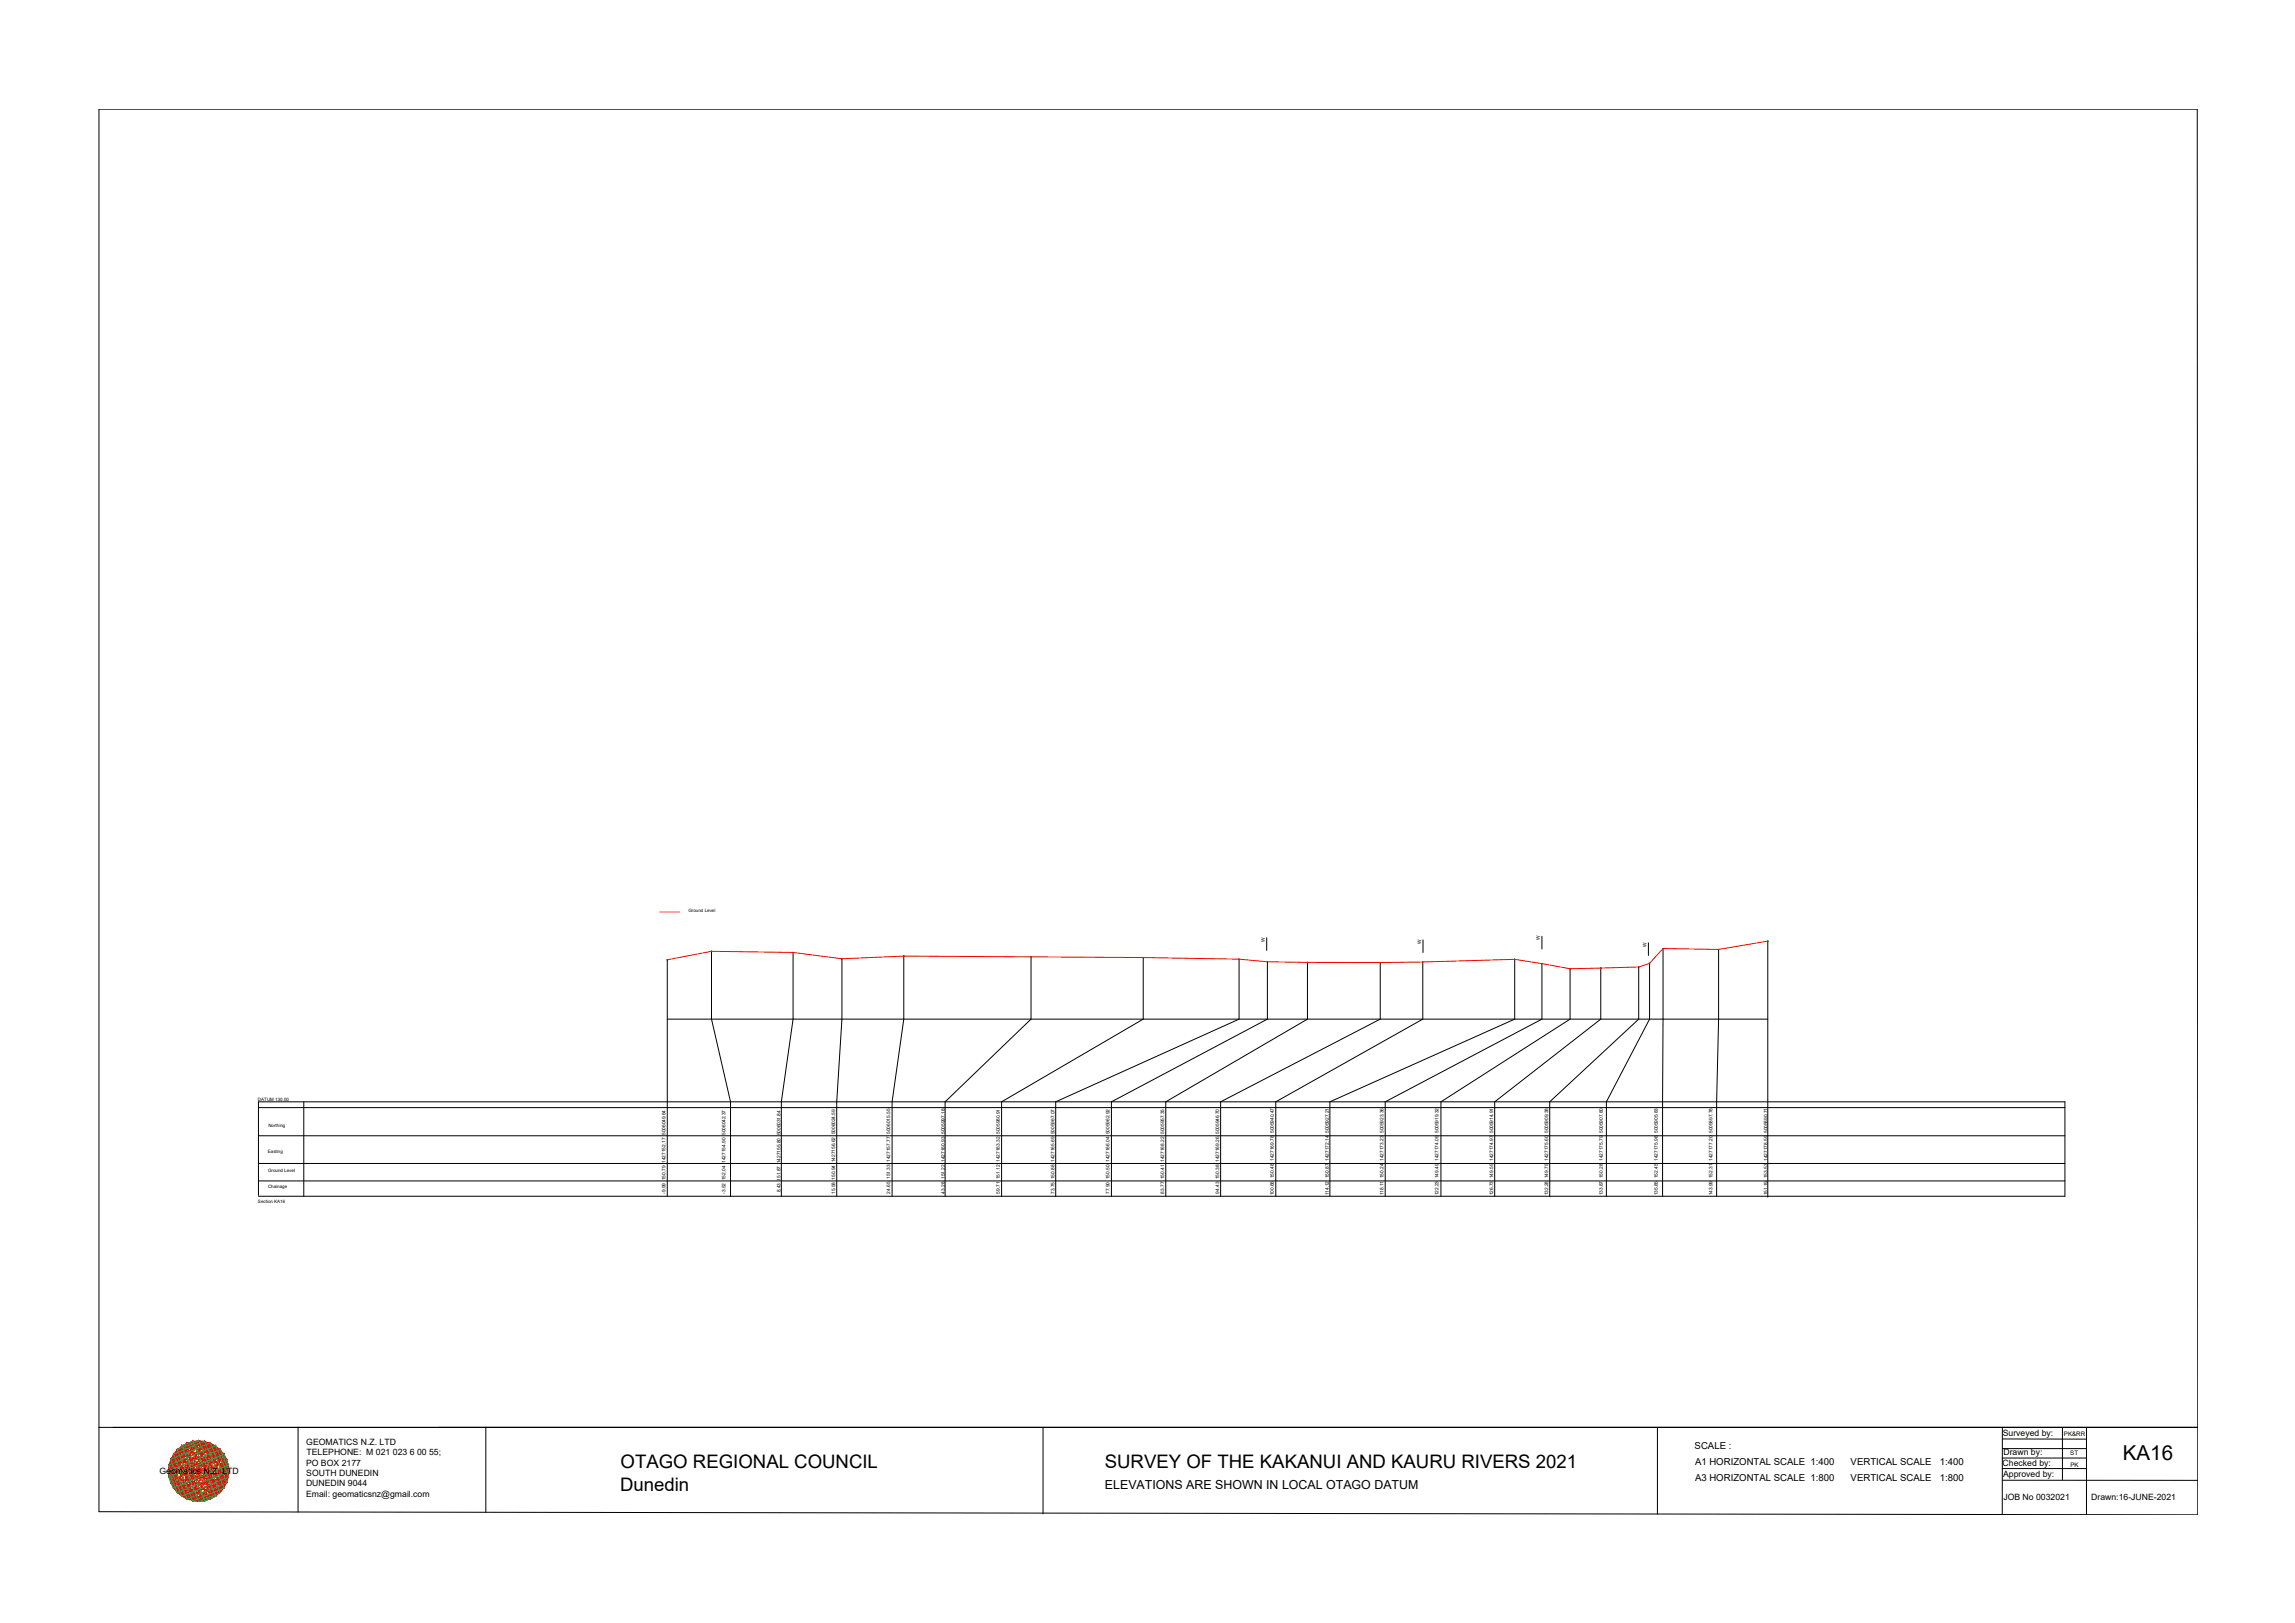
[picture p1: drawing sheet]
<svg xmlns="http://www.w3.org/2000/svg" width="420mm" height="297mm" viewBox="0 0 420 297" stroke-linecap="round" stroke-linejoin="round" font-family="sans-serif">
<defs><g id="words">
<text font-size="3.8" x="388.6" y="267.2">KA16</text>
<g font-size="3.4">
<text x="113.6" y="268.8">OTAGO REGIONAL COUNCIL</text>
<text x="202.3" y="268.7">SURVEY OF THE KAKANUI AND KAURU RIVERS 2021</text>
<text x="113.5" y="272.8">Dunedin</text>
</g>
<text font-size="2.3" x="202.3" y="272.6">ELEVATIONS ARE SHOWN IN LOCAL OTAGO DATUM</text>
<g font-size="1.8">
<text x="310.3" y="265.2">SCALE :</text>
<text x="310.3" y="268.1">A1 HORIZONTAL SCALE 1:400</text>
<text x="338.8" y="268.1">VERTICAL SCALE</text>
<text x="355.1" y="268.1">1:400</text>
<text x="310.3" y="271">A3 HORIZONTAL SCALE 1:800</text>
<text x="338.8" y="271">VERTICAL SCALE</text>
<text x="355.1" y="271">1:800</text>
</g>
<g font-size="1.6">
<text x="366.6" y="262.8">Surveyed by:</text>
<text x="29.2" y="269.7">Geomatics N.Z. LTD</text>
<text x="56" y="268.2">PO BOX 2177</text>
<text x="56.1" y="264.4">GEOMATICS N.Z. LTD</text>
<text x="56.1" y="266.3">TELEPHONE: M 021 023 6 00 55;</text>
<text x="366.6" y="268.3">Checked by:</text>
<text x="366.8" y="266.4">Drawn by:</text>
<text x="56" y="272">DUNEDIN 9044</text>
<text x="56" y="273.9">Email: geomaticsnz@gmail.com</text>
<text x="56.1" y="270.1">SOUTH DUNEDIN</text>
<text x="366.7" y="270.4">Approved by:</text>
<text x="366.8" y="274.4">JOB No 0032021</text>
<text x="382.9" y="274.5">Drawn:16-JUNE-2021</text>
</g>
<g font-size="1.1">
<text x="377.8" y="262.9">PK&amp;RR</text>
<text x="379" y="266.3">ST</text>
<text x="379" y="268.4">PK</text>
</g>
<g font-size=".9">
<text x="231.5" y="172.3" transform="rotate(-90 231.5 172.3)">W</text>
<text x="260.2" y="172.7" transform="rotate(-90 260.2 172.7)">W</text>
<text x="281.9" y="172.1" transform="rotate(-90 281.9 172.1)">W</text>
<text x="301.4" y="173.2" transform="rotate(-90 301.4 173.2)">W</text>
<text x="121.9" y="218.5" transform="rotate(-90 121.9 218.5)">-9.99 150.79 1427152.17 5006049.64</text>
<text x="132.8" y="218.5" transform="rotate(-90 132.8 218.5)">-3.52 152.04 1427154.90 5006042.37</text>
<text x="142.9" y="218.2" transform="rotate(-90 142.9 218.2)">8.43 151.87 1427155.80 5006031.84</text>
<text x="152.9" y="218.5" transform="rotate(-90 152.9 218.5)">15.58 150.94 1427156.62 5006024.59</text>
<text x="163" y="218.5" transform="rotate(-90 163 218.5)">24.65 151.33 1427157.77 5006015.55</text>
<text x="173" y="218.5" transform="rotate(-90 173 218.5)">43.28 151.22 1427160.93 5005997.18</text>
<text x="183" y="218.5" transform="rotate(-90 183 218.5)">59.71 151.12 1427163.32 5005980.91</text>
<text x="193.1" y="218.5" transform="rotate(-90 193.1 218.5)">73.75 150.88 1427165.69 5005967.07</text>
<text x="203.1" y="218.5" transform="rotate(-90 203.1 218.5)">77.90 150.50 1427166.04 5005962.92</text>
<text x="213.1" y="218.5" transform="rotate(-90 213.1 218.5)">83.77 150.41 1427168.22 5005957.35</text>
<text x="223.2" y="218.5" transform="rotate(-90 223.2 218.5)">94.43 150.38 1427169.26 5005946.70</text>
<text x="233.2" y="218.8" transform="rotate(-90 233.2 218.8)">100.66 150.48 1427169.78 5005940.47</text>
<text x="243.3" y="218.8" transform="rotate(-90 243.3 218.8)">114.12 150.87 1427172.14 5005927.21</text>
<text x="253.3" y="218.8" transform="rotate(-90 253.3 218.8)">118.11 150.24 1427173.23 5005923.36</text>
<text x="263.3" y="218.8" transform="rotate(-90 263.3 218.8)">122.23 149.49 1427174.09 5005919.32</text>
<text x="273.4" y="218.8" transform="rotate(-90 273.4 218.8)">126.73 149.59 1427174.97 5005914.91</text>
<text x="283.4" y="218.8" transform="rotate(-90 283.4 218.8)">132.28 149.75 1427175.60 5005909.38</text>
<text x="293.4" y="218.8" transform="rotate(-90 293.4 218.8)">133.87 150.28 1427175.79 5005907.80</text>
<text x="303.5" y="218.8" transform="rotate(-90 303.5 218.8)">135.85 152.45 1427175.98 5005905.83</text>
<text x="313.5" y="218.8" transform="rotate(-90 313.5 218.8)">143.99 152.31 1427177.20 5005897.78</text>
<text x="323.6" y="218.8" transform="rotate(-90 323.6 218.8)">151.19 153.53 1427178.59 5005890.71</text>
</g>
<g font-size=".8">
<text x="126" y="166.9">Ground Level</text>
<text x="47.2" y="201.5">DATUM 130.00</text>
<text x="49.1" y="206.2">Northing</text>
<text x="49" y="211">Easting</text>
<text x="49.1" y="214.5">Ground Level</text>
<text x="47.2" y="220.1">Section KA16</text>
<text x="49.1" y="217.4">Chainage</text>
</g>
</g></defs>
<!-- layer: 0 -->
<g fill="none" stroke="#000" stroke-width=".18">
<path d="M18.1 20h384.2l.1 257.2-384.3-.5zM122.2 175.7v43.2M122.2 175.7h.1M130.3 174.1v12.4l3.4 15.2v17.2M130.3 174.1h-.1M145.2 174.3h.1M145.2 174.3v12.2l-2.2 15.2v17.2M154.1 175.5v11l-.9 15.2v17.2M154.1 175.5h.1M165.4 175h.1M165.5 175v11.5l-2.2 15.2v17.2M165.5 175h-.1"/>
<path d="M188.7 175.1h.1M188.8 175.1v11.4l-15.8 15.2v17.2M188.8 175.1h-.1M209.3 175.2v11.3l-25.9 15.2v17.2M209.3 175.2v.1M226.9 175.5l-.1 .1M226.9 175.6l-.1 10.9-33.5 15.2v17.2M231.9 171.6v2.3M232 176v10.5l-28.5 15.2v17.2M232 176h.1M239.3 176.1h.1M239.4 176.1v10.4l-26 15.2v17.2"/>
<path d="M239.4 176.1h-.1M252.7 176.2v10.3l-29.2 15.2v17.2M252.7 176.2h.1M260.5 176.1v10.4l-26.9 15.2v17.2M260.5 176v.1M260.5 172v2.3M277.3 175.6v10.9l-33.8 15.2v17.2M277.3 175.6h.1M282.3 176.3v.1M282.3 171.4v2.3M282.3 176.4v10.1l-28.7 15.2v17.2M287.4 177.3h.1"/>
<path d="M287.5 177.3l-.1 9.2-23.6 15.2v17.2M293.1 177.2v9.3l-19.5 15.2v17.2M293.1 177.2h-.1M300 177v9.5l-16.3 15.2v17.2M300 177h.1M301.8 172.6v2.3M302 176.3h.1M302 176.3v10.2l-7.9 15.2v17.2M304.4 173.6h.1M304.5 173.6l-.1 45.3M304.5 173.6h-.1M314.6 173.8h.1"/>
<path d="M314.7 173.8l-.1 12.7-.3 15.2v17.2M323.6 172.2l.1 .1M323.6 172.2v46.9M323.7 172.2l-.1 .1M122.2 186.5h201.4M47.3 218.8v-17.1h330.7v17.2h-330.7M47.3 216.1h330.7M47.3 212.9h330.7M47.3 207.9h330.7M47.3 202.7h330.7M55.6 201.7v17.2M18.1 261.2h384.3"/>
<path d="M54.6 261.2v15.5M88.9 261.2v15.6M191 261.2v15.9M303.4 261.2v15.9M366.5 266.8h15.5M366.6 268.8h15.4M366.6 270.9h35.8M366.6 263.4h15.4M366.6 261.2v16M366.6 265.1h15.4M377.6 261.2v9.6M382 261.3v15.9"/>
<circle cx="122.2" cy="175.7" r=".02"/>
<circle cx="130.3" cy="174.1" r=".02"/>
<circle cx="145.2" cy="174.3" r=".02"/>
<circle cx="154.1" cy="175.5" r=".02"/>
<circle cx="165.5" cy="175" r=".02"/>
<circle cx="188.7" cy="175.1" r=".02"/>
<circle cx="209.3" cy="175.2" r=".02"/>
<circle cx="226.8" cy="175.5" r=".02"/>
<circle cx="232" cy="176" r=".02"/>
<circle cx="239.4" cy="176.1" r=".02"/>
<circle cx="252.7" cy="176.2" r=".02"/>
<circle cx="260.5" cy="176.1" r=".02"/>
<circle cx="277.3" cy="175.6" r=".02"/>
<circle cx="282.3" cy="176.4" r=".02"/>
<circle cx="287.4" cy="177.3" r=".02"/>
<circle cx="293.1" cy="177.2" r=".02"/>
<circle cx="300" cy="177" r=".02"/>
<circle cx="302" cy="176.3" r=".02"/>
<circle cx="304.5" cy="173.6" r=".02"/>
<circle cx="314.6" cy="173.8" r=".02"/>
<circle cx="323.6" cy="172.2" r=".02"/>
</g>
<!-- layer: geo -->
<g fill="none" stroke="#545454" stroke-width=".18">
<path d="M30.8 269.2h11.2M30.9 268.1h10.9v2.2h-10.9zM31.2 267.1h10.3v4.3h-10.3zM31.2 267.1h.1M31.7 266.1h9.3v6.2h-9.3zM32.4 265.3h7.9v7.9h-7.9v-7.9M33.3 264.6h6.2v9.3h-6.2zM33.3 264.6h.1M34.2 264.1h4.3v10.3h-4.3zM35.3 263.8h2.2v10.9h-2.2zM36.4 263.7v11.1M41 266.1h.1"/>
<path d="M41.8 268.1h.1"/>
</g>
<g fill="none" stroke="#ff0" stroke-width=".18">
<path d="M30.8 269.2l5.6-5.5 5.6 5.5-5.6 5.5-5.5-5.5M31.2 267.1l3-3 7.3 7.3-3 3zM32.4 273.2h.1M32.4 265.3l7.9 7.9M33.3 264.6l7.7 7.7-1.5 1.6-7.8-7.8zM35.3 263.8l6.5 6.5-4.3 4.4-6.6-6.6zM37.5 274.7h.1M37.5 263.8l4.3 4.3-6.5 6.6-4.4-4.4zM38.5 264.1l3 3-7.3 7.3-3-3zM39.5 264.6l1.5 1.5-7.7 7.8-1.6-1.6zM40.3 265.2h.1M40.3 265.3l-7.9 7.9"/>
<path d="M40.4 273.2h.1"/>
</g>
<g fill="none" stroke="#00b85c" stroke-width=".18">
<path d="M30.8 269.2l9.5-3.9 1.7 3.9-9.6 4zM30.9 268.1l8.6-3.5 2.3 5.7-8.5 3.6zM31.2 267.1l10.3 4.3M31.2 267.1l3 7.3M31.7 266.1l3.6 8.6 5.7-2.4-3.5-8.5-5.7 2.3M31.7 272.3l-.8-2 10.1-4.2 .8 2-10 4.2M32.4 265.3l4-1.6 3.9 9.5-3.9 1.6zM33.3 264.6l2-.8 4.2 10.1-2 .8zM34.2 264.1l4.3 10.3M38.5 264.1l-4.3 10.3M38.5 264.1l3 7.3M38.5 264.1l-7.3 3"/>
<path d="M41.5 267.1l-10.3 4.3M41.5 271.4l-7.3 3"/>
</g>
<g fill="none" stroke="#f00" stroke-width=".18">
<path d="M30.8 269.2l.4 2.2M30.8 269.2l10.7 2.2M30.8 269.2l3.4 5.2M30.8 269.2l7.7 5.2M30.8 269.3h.1M30.9 270.3h.1M30.9 268.1h.1M30.9 268.1l10.9 2.2M30.9 268.1l.8 4.2M30.9 268.1l4.4 6.6M30.9 270.3l2.4 3.6M30.9 268.1l8.6 5.8"/>
<path d="M30.9 270.3l6.6 4.4M30.9 270.3l10.1 2M31.2 267.1l-.4 2.1M31.2 267.2h.1M31.2 267.1l1.2 6.1M31.2 267.1l5.2 7.7M31.2 271.4l1.2 1.8M31.2 271.4l5.2 3.4M31.2 267.1l9.1 6.1M31.2 267.1l10.8 2.1M31.2 271.4l9.1 1.8M31.3 271.4h.1"/>
<path d="M31.7 272.3h.1M31.7 266.1h.1M31.7 266.1l9.3 6.2M31.7 266.1l1.6 7.8M31.7 266.1l5.8 8.6M31.7 272.3l3.6 2.4M31.7 272.3l7.8 1.6M31.7 266.1l-.8 4.2M31.8 266.1l10 2M32.4 265.3h.1M32.4 265.3l1.8 9.1M32.4 265.3l6.1 9.1"/>
<path d="M32.4 265.3l9.1 6.1M32.4 273.2l1.8 1.2M32.4 265.3l-1.2 1.8M32.4 265.3l9.1 1.8M32.4 273.2l6.1 1.2M32.4 265.3l-1.2 6.1M32.5 273.2h.1M33.3 264.6l6.2 9.3M33.3 264.6l2 10.1M33.3 264.6h.1M33.3 273.9h.1M33.3 264.6l8.5 5.7"/>
<path d="M33.3 264.6l-2.4 3.5M33.3 264.6l7.7 1.5M33.3 273.9l4.2 .8M33.3 264.6l-1.6 7.7M34.2 264.1h.1M34.2 264.1l2.2 10.7M34.2 264.1l6.1 9.1M34.2 264.1l-1.8 1.2M34.2 264.1l7.8 5.1M34.2 264.1l-3.4 5.1M34.2 264.1l6.1 1.2M34.2 274.4l2.2 .4"/>
<path d="M34.2 264.1l-1.8 9.1M34.3 274.4h.1M35.3 263.8h.1M35.3 263.8l2.2 10.9M35.3 263.8l-2 10.1M35.3 274.7h.1M35.3 263.8l5.7 8.5M35.3 263.8l-3.6 2.3M35.3 263.8l6.5 4.3M35.3 263.8l-4.4 6.5M35.3 263.8l4.2 .8M36.3 263.7h.1"/>
<path d="M36.4 263.7l2.1 10.7M36.4 263.7l-2.2 .4M36.4 263.7l5.1 7.7M36.4 263.7l5.1 3.4M36.4 263.7l-5.2 7.7M36.4 263.7l2.1 .4M36.4 263.7l-2.2 10.7M36.4 263.7l-5.2 3.4M36.4 274.8h.1M37.5 274.7h.1M37.5 263.8h.1M37.5 263.8l-2.2 10.9"/>
<path d="M37.5 263.8l2 10.1M37.5 263.8l-4.2 .8M37.5 263.8l4.3 6.5M37.5 263.8l-6.6 4.3M37.5 263.8l3.5 2.3M37.5 263.8l-5.8 8.5M38.5 264.1h.1M38.5 264.1l1.8 9.1M38.5 264.1l-6.1 1.2M38.5 274.4l-2.1 .4M38.5 264.1l3.5 5.1M38.5 264.1l-7.7 5.1"/>
<path d="M38.5 264.1l1.8 1.2M38.5 264.1l-6.1 9.1M38.5 264.1l-2.1 10.7M38.5 274.4h.1M39.5 273.9h.1M39.5 264.6h.1M39.5 264.6l-6.2 9.3M39.5 264.6l1.5 7.7M39.5 264.6l-7.8 1.5M39.5 273.9l-4.2 .8M39.5 264.6l2.3 3.5M39.5 264.6l-8.6 5.7"/>
<path d="M39.5 264.6l-2 10.1M40.3 265.3h.1M40.3 265.3l1.2 6.1M40.3 265.3l-9.1 1.8M40.3 273.2l-6.1 1.2M40.3 265.3l1.2 1.8M40.3 265.3l-9.1 6.1M40.3 273.2l-1.8 1.2M40.3 265.3l-6.1 9.1M40.3 265.3l-1.8 9.1M40.3 273.1h.1M41 266.1h.1"/>
<path d="M41 266.1l-9.3 6.2M41 266.1l.8 4.2M41 266.1l-10.1 2M41 272.3l-7.7 1.6M41 272.3l-3.5 2.4M41 266.1l-5.7 8.6M41 266.1l-1.5 7.8M41 272.3h.1M41.5 267.1h.1M41.5 271.3h.1M41.5 267.1l.5 2.1M41.5 267.1l-10.7 2.1"/>
<path d="M41.5 271.4l-9.1 1.8M41.5 271.4l-5.1 3.4M41.5 267.1l-9.1 6.1M41.5 267.1l-5.1 7.7M41.5 271.4l-1.2 1.8M41.5 267.1l-1.2 6.1M41.8 268.1h.1M41.8 270.3h.1M41.8 268.1l-10.9 2.2M41.8 270.3l-10.1 2M41.8 268.1l-8.5 5.8M41.8 270.3l-6.5 4.4"/>
<path d="M41.8 268.1l-4.3 6.6M41.8 270.3l-2.3 3.6M41.8 268.1l-.8 4.2M41.9 269.2h.1M42 269.2l-10.8 2.2M42 269.2l-7.8 5.2M42 269.2l-3.5 5.2M42 269.2l-.5 2.2"/>
</g>
<!-- layer: 0 -->
<path d="M120.8 166.9h3.6M323.6 172.2l-9 1.6-10.1-.2-2.5 2.7-2 .7-12.6 .3-10.1-1.7a724.7 724.7 0 0 1-45.3 .4l-5.2-.5-17.5-.3-43.8-.2-11.4 .5-8.9-1.2-14.9-.2-8.1 1.6" fill="none" stroke="#f00" stroke-width=".18"/>
<use href="#words"/>
</svg>
